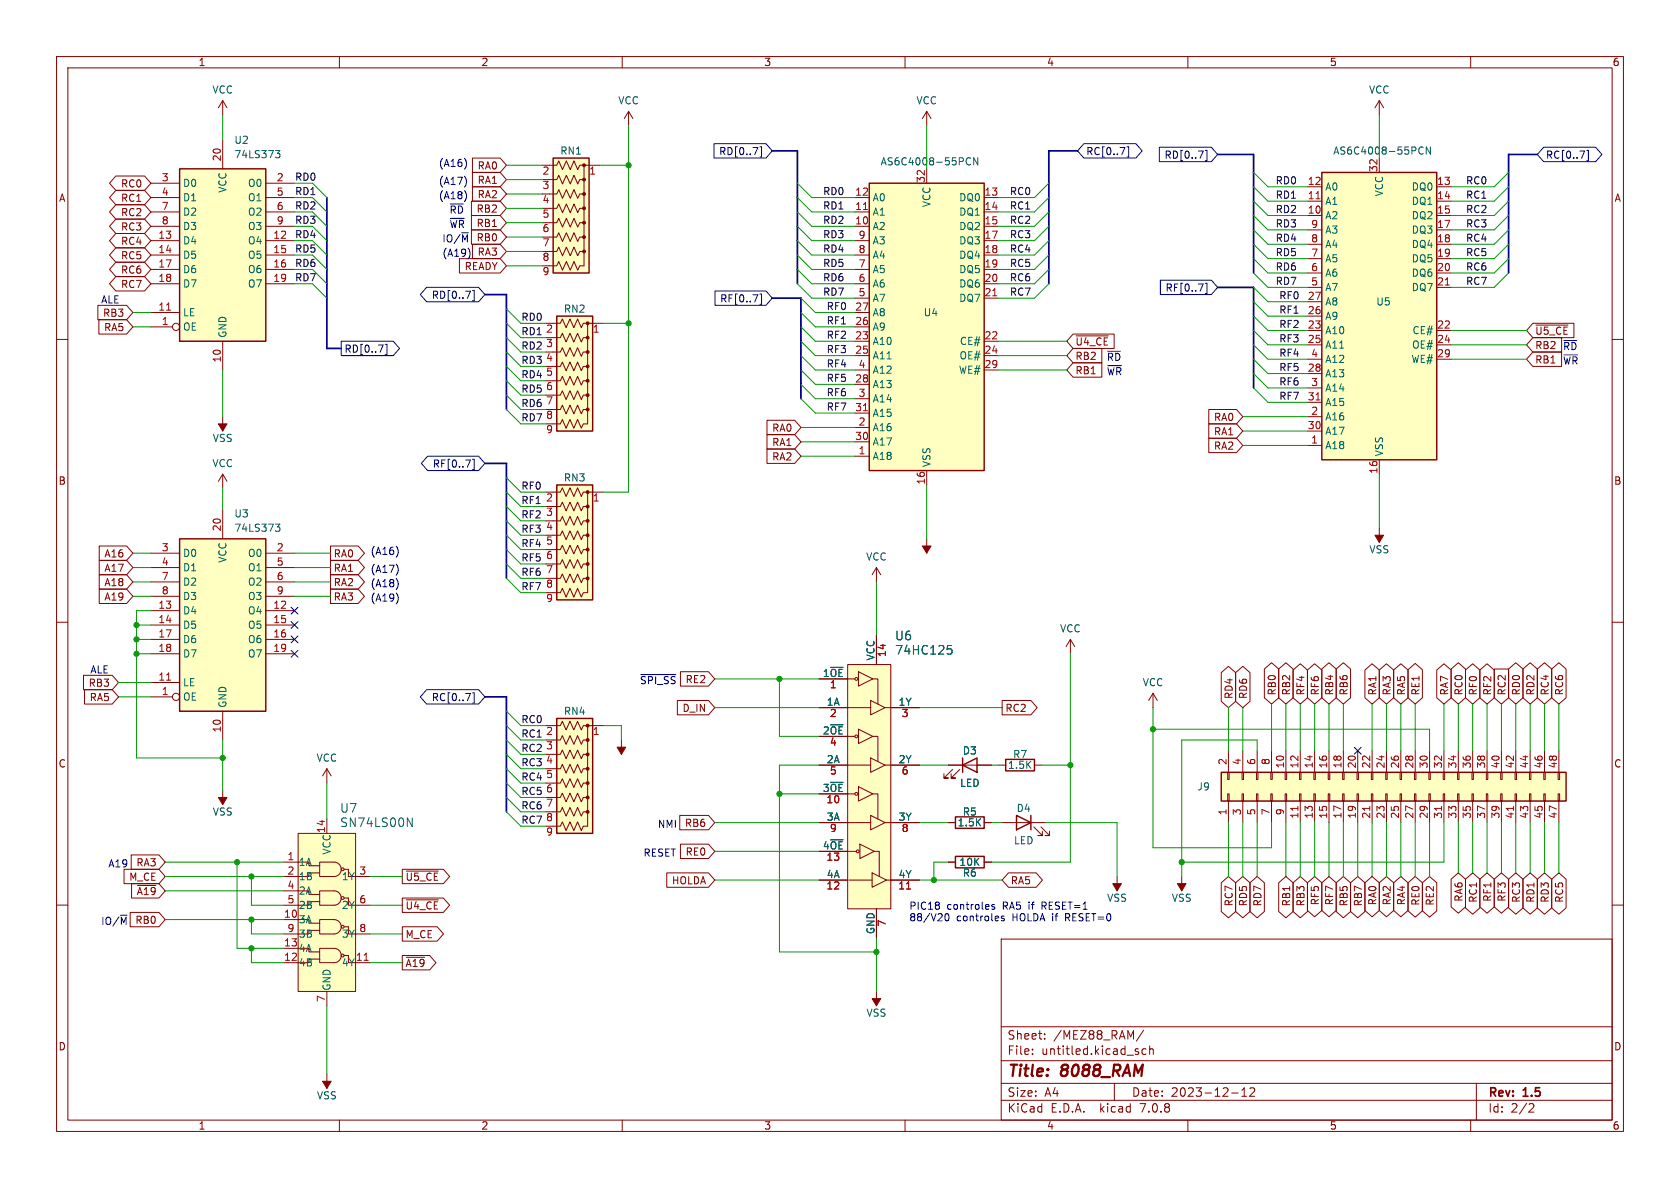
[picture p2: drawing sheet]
<svg xmlns="http://www.w3.org/2000/svg" width="297mm" height="210mm" viewBox="0 0 297 210" stroke-linecap="round" stroke-linejoin="round" font-family="sans-serif">
<defs><g id="words">
<g font-size="2.8" fill="#840000">
<text x="178" y="190.9">Title:</text>
<text x="187.7" y="190.9">8088_RAM</text>
</g>
<g font-size="2.1" fill="#006464">
<text x="158.1" y="113.4">U6</text>
<text x="158.1" y="115.9">74HC125</text>
<text x="60" y="143.9">U7</text>
<text x="60" y="146.4">SN74LS00N</text>
</g>
<g font-size="2.1" fill="#840000">
<text x="178" y="184">Sheet:</text>
<text x="186.2" y="184">/MEZ88_RAM/</text>
<text x="178" y="186.7">File:</text>
<text x="184.1" y="186.7">untitled.kicad_sch</text>
<text x="178" y="196.9">KiCad</text>
<text x="178" y="194.1">Size:</text>
<text x="184.7" y="194.1">A4</text>
<text x="185.7" y="196.9">E.D.A.</text>
<text x="194.6" y="196.9">kicad</text>
<text x="200" y="194.1">Date:</text>
<text x="201.8" y="196.9">7.0.8</text>
<text x="207" y="194.1">2023-12-12</text>
<text x="263" y="194.3">Rev:</text>
<text x="263" y="196.9">Id:</text>
<text x="267.1" y="196.9">2/2</text>
<text x="269.4" y="194.3">1.5</text>
</g>
<g font-size="1.8" fill="#840000">
<text x="35" y="11.9">1</text>
<text x="85" y="11.9">2</text>
<text x="135" y="11.9">3</text>
<text x="185" y="11.9">4</text>
<text x="235" y="11.9">5</text>
<text x="285" y="11.9">6</text>
<text x="10.3" y="35.9">A</text>
<text x="21.3" y="33.3">RC0</text>
<text x="21.3" y="35.9">RC1</text>
<text x="84.3" y="32.7">RA1</text>
<text x="84.3" y="30.2">RA0</text>
<text x="84.3" y="35.2">RA2</text>
<text x="95.8" y="31.2">2</text>
<text x="95.8" y="33.7">3</text>
<text x="285.3" y="35.9">A</text>
<text x="21.3" y="38.4">RC2</text>
<text x="21.3" y="41">RC3</text>
<text x="95.8" y="36.3">4</text>
<text x="95.8" y="38.8">5</text>
<text x="95.8" y="41.4">6</text>
<text x="21.3" y="43.5">RC4</text>
<text x="21.3" y="46">RC5</text>
<text x="82" y="47.9">READY</text>
<text x="84.3" y="45.4">RA3</text>
<text x="95.8" y="43.9">7</text>
<text x="95.8" y="46.4">8</text>
<text x="21.3" y="51.1">RC7</text>
<text x="21.3" y="48.6">RC6</text>
<text x="18.1" y="56.2">RB3</text>
<text x="18.3" y="58.7">RA5</text>
<text x="96.4" y="59.1">2</text>
<text x="271.3" y="59.4">~{U5_CE}</text>
<text x="96.4" y="61.7">3</text>
<text x="96.4" y="64.2">4</text>
<text x="190" y="61.3">~{U4_CE}</text>
<text x="190" y="63.8">RB2</text>
<text x="271.3" y="61.9">RB2</text>
<text x="271.3" y="64.5">RB1</text>
<text x="96.4" y="66.8">5</text>
<text x="96.4" y="69.3">6</text>
<text x="96.4" y="71.8">7</text>
<text x="190" y="66.4">RB1</text>
<text x="96.4" y="74.4">8</text>
<text x="136.4" y="76.5">RA0</text>
<text x="214.5" y="77.2">RA1</text>
<text x="214.5" y="74.6">RA0</text>
<text x="136.4" y="81.6">RA2</text>
<text x="136.4" y="79.1">RA1</text>
<text x="214.5" y="79.7">RA2</text>
<text x="10.3" y="85.9">B</text>
<text x="96.4" y="89">2</text>
<text x="285.3" y="85.9">B</text>
<text x="96.4" y="91.5">3</text>
<text x="96.4" y="94.1">4</text>
<text x="18.4" y="98.7">A16</text>
<text x="18.4" y="101.3">A17</text>
<text x="58.9" y="101.3">RA1</text>
<text x="58.9" y="98.7">RA0</text>
<text x="96.4" y="96.6">5</text>
<text x="96.4" y="99.1">6</text>
<text x="96.4" y="101.7">7</text>
<text x="18.4" y="106.4">A19</text>
<text x="18.4" y="103.8">A18</text>
<text x="58.9" y="106.4">RA3</text>
<text x="58.9" y="103.8">RA2</text>
<text x="96.4" y="104.2">8</text>
<text x="15.6" y="121.6">RB3</text>
<text x="15.8" y="124.1">RA5</text>
<text x="218.1" y="123.7" transform="rotate(-90 218.1 123.7)">RD4</text>
<text x="220.7" y="123.7" transform="rotate(-90 220.7 123.7)">RD6</text>
<text x="225.7" y="123" transform="rotate(-90 225.7 123)">RB0</text>
<text x="228.3" y="123" transform="rotate(-90 228.3 123)">RB2</text>
<text x="230.8" y="123" transform="rotate(-90 230.8 123)">RF4</text>
<text x="233.4" y="123" transform="rotate(-90 233.4 123)">RF6</text>
<text x="235.9" y="123" transform="rotate(-90 235.9 123)">RB4</text>
<text x="238.4" y="123" transform="rotate(-90 238.4 123)">RB6</text>
<text x="243.5" y="123" transform="rotate(-90 243.5 123)">RA1</text>
<text x="246.1" y="123" transform="rotate(-90 246.1 123)">RA3</text>
<text x="248.6" y="123" transform="rotate(-90 248.6 123)">RA5</text>
<text x="251.1" y="123" transform="rotate(-90 251.1 123)">RE1</text>
<text x="256.2" y="123" transform="rotate(-90 256.2 123)">RA7</text>
<text x="258.8" y="123" transform="rotate(-90 258.8 123)">RC0</text>
<text x="261.3" y="123" transform="rotate(-90 261.3 123)">RF0</text>
<text x="263.8" y="123" transform="rotate(-90 263.8 123)">RF2</text>
<text x="266.4" y="123" transform="rotate(-90 266.4 123)">RC2</text>
<text x="268.9" y="123" transform="rotate(-90 268.9 123)">RD0</text>
<text x="271.5" y="123" transform="rotate(-90 271.5 123)">RD2</text>
<text x="274" y="123" transform="rotate(-90 274 123)">RC4</text>
<text x="276.5" y="123" transform="rotate(-90 276.5 123)">RC6</text>
<text x="96.4" y="130.3">2</text>
<text x="120.6" y="126">D_IN</text>
<text x="177.6" y="126">RC2</text>
<text x="10.3" y="135.9">C</text>
<text x="96.4" y="132.8">3</text>
<text x="96.4" y="135.3">4</text>
<text x="96.4" y="137.9">5</text>
<text x="285.3" y="135.9">C</text>
<text x="96.4" y="140.4">6</text>
<text x="96.4" y="143">7</text>
<text x="96.4" y="145.5">8</text>
<text x="121" y="146.4">RB6</text>
<text x="22.7" y="155.9">M_CE</text>
<text x="24" y="153.4">RA3</text>
<text x="71.6" y="155.9">~{U5_CE}</text>
<text x="121.1" y="151.4">RE0</text>
<text x="24.1" y="158.4">~{A19}</text>
<text x="71.6" y="161">~{U4_CE}</text>
<text x="118.7" y="156.5">HOLDA</text>
<text x="178.6" y="156.5">RA5</text>
<text x="218.1" y="160.3" transform="rotate(-90 218.1 160.3)">RC7</text>
<text x="220.7" y="160.3" transform="rotate(-90 220.7 160.3)">RD5</text>
<text x="223.2" y="160.3" transform="rotate(-90 223.2 160.3)">RD7</text>
<text x="228.3" y="160.3" transform="rotate(-90 228.3 160.3)">RB1</text>
<text x="230.8" y="160.3" transform="rotate(-90 230.8 160.3)">RB3</text>
<text x="233.4" y="160.1" transform="rotate(-90 233.4 160.1)">RF5</text>
<text x="235.9" y="160.1" transform="rotate(-90 235.9 160.1)">RF7</text>
<text x="238.4" y="160.3" transform="rotate(-90 238.4 160.3)">RB5</text>
<text x="241" y="160.3" transform="rotate(-90 241 160.3)">RB7</text>
<text x="243.5" y="160.1" transform="rotate(-90 243.5 160.1)">RA0</text>
<text x="246.1" y="160.1" transform="rotate(-90 246.1 160.1)">RA2</text>
<text x="248.6" y="160.1" transform="rotate(-90 248.6 160.1)">RA4</text>
<text x="251.1" y="160.2" transform="rotate(-90 251.1 160.2)">RE0</text>
<text x="253.7" y="160.2" transform="rotate(-90 253.7 160.2)">RE2</text>
<text x="258.8" y="159.5" transform="rotate(-90 258.8 159.5)">RA6</text>
<text x="261.3" y="159.7" transform="rotate(-90 261.3 159.7)">RC1</text>
<text x="263.8" y="159.5" transform="rotate(-90 263.8 159.5)">RF1</text>
<text x="266.4" y="159.5" transform="rotate(-90 266.4 159.5)">RF3</text>
<text x="268.9" y="159.7" transform="rotate(-90 268.9 159.7)">RC3</text>
<text x="271.5" y="159.7" transform="rotate(-90 271.5 159.7)">RD1</text>
<text x="274" y="159.7" transform="rotate(-90 274 159.7)">RD3</text>
<text x="276.5" y="159.7" transform="rotate(-90 276.5 159.7)">RC5</text>
<text x="71.6" y="166.1">M_CE</text>
<text x="71.6" y="171.1">~{A19}</text>
<text x="10.3" y="185.9">D</text>
<text x="285.3" y="185.9">D</text>
<text x="35" y="199.9">1</text>
<text x="85" y="199.9">2</text>
<text x="135" y="199.9">3</text>
<text x="185" y="199.9">4</text>
<text x="235" y="199.9">5</text>
<text x="285" y="199.9">6</text>
</g>
<g font-size="1.8" fill="#006464">
<text x="37.5" y="16.7">VCC</text>
<text x="241.9" y="16.7">VCC</text>
<text x="109.2" y="18.6">VCC</text>
<text x="161.9" y="18.6">VCC</text>
<text x="41.3" y="25.6">U2</text>
<text x="41.3" y="28.2">74LS373</text>
<text x="99" y="27.5">RN1</text>
<text x="155.6" y="29.4">AS6C4008-55PCN</text>
<text x="235.6" y="27.5">AS6C4008-55PCN</text>
<text x="32.3" y="33.2">D0</text>
<text x="32.3" y="35.8">D1</text>
<text x="40.2" y="34.2" transform="rotate(-90 40.2 34.2)">VCC</text>
<text x="43.7" y="33.2">O0</text>
<text x="43.7" y="35.8">O1</text>
<text x="154.2" y="35.8">A0</text>
<text x="169.5" y="35.8">DQ0</text>
<text x="234.2" y="33.9">A0</text>
<text x="244.7" y="34.8" transform="rotate(-90 244.7 34.8)">VCC</text>
<text x="249.5" y="33.9">DQ0</text>
<text x="32.3" y="38.3">D2</text>
<text x="32.3" y="40.9">D3</text>
<text x="43.7" y="38.3">O2</text>
<text x="43.7" y="40.9">O3</text>
<text x="154.2" y="40.9">A2</text>
<text x="154.2" y="38.3">A1</text>
<text x="164.7" y="36.7" transform="rotate(-90 164.7 36.7)">VCC</text>
<text x="169.5" y="38.3">DQ1</text>
<text x="169.5" y="40.9">DQ2</text>
<text x="234.2" y="39">A2</text>
<text x="234.2" y="36.4">A1</text>
<text x="234.2" y="41.5">A3</text>
<text x="249.5" y="36.4">DQ1</text>
<text x="249.5" y="39">DQ2</text>
<text x="249.5" y="41.5">DQ3</text>
<text x="32.3" y="43.4">D4</text>
<text x="32.3" y="45.9">D5</text>
<text x="43.7" y="43.4">O4</text>
<text x="43.7" y="45.9">O5</text>
<text x="154.2" y="45.9">A4</text>
<text x="154.2" y="43.4">A3</text>
<text x="169.5" y="43.4">DQ3</text>
<text x="169.5" y="45.9">DQ4</text>
<text x="234.2" y="46.6">A5</text>
<text x="234.2" y="44">A4</text>
<text x="249.5" y="44">DQ4</text>
<text x="249.5" y="46.6">DQ5</text>
<text x="32.3" y="48.5">D6</text>
<text x="32.3" y="51">D7</text>
<text x="43.7" y="48.5">O6</text>
<text x="43.7" y="51">O7</text>
<text x="154.2" y="53.6">A7</text>
<text x="154.2" y="51">A6</text>
<text x="154.2" y="48.5">A5</text>
<text x="169.5" y="48.5">DQ5</text>
<text x="169.5" y="51">DQ6</text>
<text x="169.5" y="53.6">DQ7</text>
<text x="234.2" y="51.7">A7</text>
<text x="234.2" y="49.1">A6</text>
<text x="249.5" y="49.1">DQ6</text>
<text x="249.5" y="51.7">DQ7</text>
<text x="32.3" y="58.6">OE</text>
<text x="32.3" y="56.1">LE</text>
<text x="40.2" y="59.8" transform="rotate(-90 40.2 59.8)">GND</text>
<text x="99.6" y="55.5">RN2</text>
<text x="154.2" y="58.6">A9</text>
<text x="154.2" y="56.1">A8</text>
<text x="163.2" y="56.1">U4</text>
<text x="234.2" y="59.3">A10</text>
<text x="234.2" y="56.7">A9</text>
<text x="234.2" y="54.2">A8</text>
<text x="243.2" y="54.2">U5</text>
<text x="249.6" y="59.3">CE#</text>
<text x="154.2" y="61.2">A10</text>
<text x="154.2" y="63.7">A11</text>
<text x="169.5" y="63.7">OE#</text>
<text x="169.6" y="61.2">CE#</text>
<text x="234.2" y="61.8">A11</text>
<text x="234.2" y="64.4">A12</text>
<text x="249.4" y="64.4">WE#</text>
<text x="249.5" y="61.8">OE#</text>
<text x="154.2" y="68.8">A13</text>
<text x="154.2" y="71.3">A14</text>
<text x="154.2" y="66.3">A12</text>
<text x="169.4" y="66.3">WE#</text>
<text x="234.2" y="66.9">A13</text>
<text x="234.2" y="69.4">A14</text>
<text x="234.2" y="72">A15</text>
<text x="154.2" y="76.4">A16</text>
<text x="154.2" y="73.9">A15</text>
<text x="234.2" y="74.5">A16</text>
<text x="234.2" y="77.1">A17</text>
<text x="37.5" y="82.8">VCC</text>
<text x="37.5" y="78.3">VSS</text>
<text x="154.2" y="81.5">A18</text>
<text x="154.2" y="79">A17</text>
<text x="164.7" y="82.7" transform="rotate(-90 164.7 82.7)">VSS</text>
<text x="234.2" y="79.6">A18</text>
<text x="244.7" y="80.8" transform="rotate(-90 244.7 80.8)">VSS</text>
<text x="99.6" y="85.3">RN3</text>
<text x="41.3" y="91.7">U3</text>
<text x="41.3" y="94.2">74LS373</text>
<text x="32.3" y="98.7">D0</text>
<text x="32.3" y="101.2">D1</text>
<text x="40.2" y="99.6" transform="rotate(-90 40.2 99.6)">VCC</text>
<text x="43.7" y="98.7">O0</text>
<text x="43.7" y="101.2">O1</text>
<text x="153" y="99.3">VCC</text>
<text x="242" y="98">VSS</text>
<text x="32.3" y="103.7">D2</text>
<text x="32.3" y="106.3">D3</text>
<text x="43.7" y="103.7">O2</text>
<text x="43.7" y="106.3">O3</text>
<text x="32.3" y="108.8">D4</text>
<text x="32.3" y="111.4">D5</text>
<text x="32.3" y="113.9">D6</text>
<text x="43.7" y="108.8">O4</text>
<text x="43.7" y="111.4">O5</text>
<text x="43.7" y="113.9">O6</text>
<text x="187.3" y="112">VCC</text>
<text x="32.3" y="116.4">D7</text>
<text x="43.7" y="116.4">O7</text>
<text x="145.4" y="119.8">1~{OE}</text>
<text x="154.7" y="116.9" transform="rotate(-90 154.7 116.9)">VCC</text>
<text x="32.3" y="124.1">OE</text>
<text x="32.3" y="121.5">LE</text>
<text x="40.2" y="125.2" transform="rotate(-90 40.2 125.2)">GND</text>
<text x="146.1" y="124.8">1A</text>
<text x="158.8" y="124.8">1Y</text>
<text x="201.9" y="121.5">VCC</text>
<text x="99.6" y="126.6">RN4</text>
<text x="145.4" y="129.9">2~{OE}</text>
<text x="55.9" y="134.8">VCC</text>
<text x="146.1" y="135">2A</text>
<text x="158.8" y="135">2Y</text>
<text x="170.1" y="133.6">D3</text>
<text x="178.1" y="136.1">1.5K</text>
<text x="179" y="134.2">R7</text>
<text x="145.4" y="140.1">3~{OE}</text>
<text x="169.6" y="139.3">LED</text>
<text x="179.6" y="143.7">D4</text>
<text x="211.6" y="139.9">J9</text>
<text x="37.5" y="144.4">VSS</text>
<text x="146.1" y="145.2">3A</text>
<text x="158.8" y="145.2">3Y</text>
<text x="169.2" y="146.3">1.5K</text>
<text x="170.1" y="144.4">R5</text>
<text x="179.1" y="149.5">LED</text>
<text x="52.7" y="153.3">1A</text>
<text x="52.7" y="155.8">1B</text>
<text x="58.6" y="151.2" transform="rotate(-90 58.6 151.2)">VCC</text>
<text x="60.3" y="155.8">1Y</text>
<text x="145.4" y="150.2">4~{OE}</text>
<text x="146.1" y="155.3">4A</text>
<text x="158.8" y="155.3">4Y</text>
<text x="169.5" y="153.3">10K</text>
<text x="170.1" y="155.2">R6</text>
<text x="52.7" y="158.3">2A</text>
<text x="52.7" y="160.9">2B</text>
<text x="60.3" y="160.9">2Y</text>
<text x="195.6" y="159.6">VSS</text>
<text x="207.1" y="159.6">VSS</text>
<text x="52.7" y="163.4">3A</text>
<text x="52.7" y="166">3B</text>
<text x="60.3" y="166">3Y</text>
<text x="154.7" y="165.2" transform="rotate(-90 154.7 165.2)">GND</text>
<text x="52.7" y="171">4B</text>
<text x="52.7" y="168.5">4A</text>
<text x="60.3" y="171">4Y</text>
<text x="58.6" y="175.2" transform="rotate(-90 58.6 175.2)">GND</text>
<text x="153.1" y="179.9">VSS</text>
<text x="55.9" y="194.5">VSS</text>
</g>
<g font-size="1.8" fill="#a90000">
<text x="39.1" y="28.6" transform="rotate(-90 39.1 28.6)">20</text>
<text x="28.5" y="32.1">3</text>
<text x="28.5" y="34.7">4</text>
<text x="48.8" y="32.1">2</text>
<text x="48.8" y="34.7">5</text>
<text x="104.1" y="31.2">1</text>
<text x="151.1" y="34.7">12</text>
<text x="163.6" y="32.4" transform="rotate(-90 163.6 32.4)">32</text>
<text x="173.9" y="34.7">13</text>
<text x="231.1" y="35.3">11</text>
<text x="231.1" y="32.8">12</text>
<text x="243.6" y="30.5" transform="rotate(-90 243.6 30.5)">32</text>
<text x="254" y="32.8">13</text>
<text x="254" y="35.3">14</text>
<text x="28.5" y="37.2">7</text>
<text x="28.5" y="39.8">8</text>
<text x="48.8" y="37.2">6</text>
<text x="48.8" y="39.8">9</text>
<text x="151.1" y="39.8">10</text>
<text x="151.1" y="37.2">11</text>
<text x="173.9" y="37.2">14</text>
<text x="173.9" y="39.8">15</text>
<text x="231.1" y="37.8">10</text>
<text x="231.7" y="40.4">9</text>
<text x="254" y="37.8">15</text>
<text x="254" y="40.4">17</text>
<text x="27.9" y="42.3">13</text>
<text x="27.9" y="44.8">14</text>
<text x="27.9" y="47.4">17</text>
<text x="48.2" y="42.3">12</text>
<text x="48.2" y="44.8">15</text>
<text x="48.2" y="47.4">16</text>
<text x="151.7" y="47.4">7</text>
<text x="151.7" y="44.8">8</text>
<text x="151.7" y="42.3">9</text>
<text x="173.9" y="42.3">17</text>
<text x="173.9" y="44.8">18</text>
<text x="173.9" y="47.4">19</text>
<text x="231.7" y="45.5">7</text>
<text x="231.7" y="42.9">8</text>
<text x="254" y="42.9">18</text>
<text x="254" y="45.5">19</text>
<text x="27.9" y="49.9">18</text>
<text x="48.2" y="49.9">19</text>
<text x="95.8" y="49">9</text>
<text x="151.7" y="52.5">5</text>
<text x="151.7" y="49.9">6</text>
<text x="173.9" y="49.9">20</text>
<text x="173.9" y="52.5">21</text>
<text x="231.1" y="53.1">27</text>
<text x="231.7" y="50.5">5</text>
<text x="231.7" y="48">6</text>
<text x="254" y="48">20</text>
<text x="254" y="50.5">21</text>
<text x="27.9" y="55">11</text>
<text x="28.5" y="57.5">1</text>
<text x="104.7" y="59.1">1</text>
<text x="151.1" y="57.5">26</text>
<text x="151.1" y="55">27</text>
<text x="231.1" y="58.2">23</text>
<text x="231.1" y="55.6">26</text>
<text x="254" y="58.2">22</text>
<text x="39.1" y="64.2" transform="rotate(-90 39.1 64.2)">10</text>
<text x="151.1" y="60.1">23</text>
<text x="151.1" y="62.6">25</text>
<text x="151.7" y="65.2">4</text>
<text x="173.9" y="60.1">22</text>
<text x="173.9" y="62.6">24</text>
<text x="173.9" y="65.2">29</text>
<text x="231.1" y="60.7">25</text>
<text x="231.1" y="65.8">28</text>
<text x="231.7" y="63.2">4</text>
<text x="254" y="60.7">24</text>
<text x="254" y="63.2">29</text>
<text x="151.1" y="67.7">28</text>
<text x="151.7" y="70.2">3</text>
<text x="231.1" y="70.9">31</text>
<text x="231.7" y="68.3">3</text>
<text x="96.4" y="76.9">9</text>
<text x="151.1" y="77.9">30</text>
<text x="151.1" y="72.8">31</text>
<text x="151.7" y="75.3">2</text>
<text x="231.1" y="75.9">30</text>
<text x="231.7" y="73.4">2</text>
<text x="151.7" y="80.4">1</text>
<text x="231.7" y="78.5">1</text>
<text x="243.6" y="83.9" transform="rotate(-90 243.6 83.9)">16</text>
<text x="104.7" y="89">1</text>
<text x="163.6" y="85.8" transform="rotate(-90 163.6 85.8)">16</text>
<text x="39.1" y="94" transform="rotate(-90 39.1 94)">20</text>
<text x="28.5" y="97.5">3</text>
<text x="28.5" y="100.1">4</text>
<text x="48.8" y="97.5">2</text>
<text x="48.8" y="100.1">5</text>
<text x="27.9" y="107.7">13</text>
<text x="28.5" y="102.6">7</text>
<text x="28.5" y="105.2">8</text>
<text x="48.2" y="107.7">12</text>
<text x="48.8" y="102.6">6</text>
<text x="48.8" y="105.2">9</text>
<text x="96.4" y="106.8">9</text>
<text x="27.9" y="110.2">14</text>
<text x="27.9" y="112.8">17</text>
<text x="48.2" y="110.2">15</text>
<text x="48.2" y="112.8">16</text>
<text x="27.9" y="115.3">18</text>
<text x="48.2" y="115.3">19</text>
<text x="156.9" y="116.2" transform="rotate(-90 156.9 116.2)">14</text>
<text x="27.9" y="120.4">11</text>
<text x="28.5" y="122.9">1</text>
<text x="146.6" y="122">1</text>
<text x="39.1" y="129.6" transform="rotate(-90 39.1 129.6)">10</text>
<text x="104.7" y="130.3">1</text>
<text x="146.6" y="127.1">2</text>
<text x="159.3" y="127.1">3</text>
<text x="146.6" y="132.2">4</text>
<text x="146.6" y="137.2">5</text>
<text x="159.3" y="137.2">6</text>
<text x="216.9" y="135.3" transform="rotate(-90 216.9 135.3)">2</text>
<text x="219.5" y="135.3" transform="rotate(-90 219.5 135.3)">4</text>
<text x="222" y="135.3" transform="rotate(-90 222 135.3)">6</text>
<text x="224.5" y="135.3" transform="rotate(-90 224.5 135.3)">8</text>
<text x="227.1" y="135.9" transform="rotate(-90 227.1 135.9)">10</text>
<text x="229.6" y="135.9" transform="rotate(-90 229.6 135.9)">12</text>
<text x="232.2" y="135.9" transform="rotate(-90 232.2 135.9)">14</text>
<text x="234.7" y="135.9" transform="rotate(-90 234.7 135.9)">16</text>
<text x="237.2" y="135.9" transform="rotate(-90 237.2 135.9)">18</text>
<text x="239.8" y="135.9" transform="rotate(-90 239.8 135.9)">20</text>
<text x="242.3" y="135.9" transform="rotate(-90 242.3 135.9)">22</text>
<text x="244.9" y="135.9" transform="rotate(-90 244.9 135.9)">24</text>
<text x="247.4" y="135.9" transform="rotate(-90 247.4 135.9)">26</text>
<text x="249.9" y="135.9" transform="rotate(-90 249.9 135.9)">28</text>
<text x="252.5" y="135.9" transform="rotate(-90 252.5 135.9)">30</text>
<text x="255" y="135.9" transform="rotate(-90 255 135.9)">32</text>
<text x="257.6" y="135.9" transform="rotate(-90 257.6 135.9)">34</text>
<text x="260.1" y="135.9" transform="rotate(-90 260.1 135.9)">36</text>
<text x="262.6" y="135.9" transform="rotate(-90 262.6 135.9)">38</text>
<text x="265.2" y="135.9" transform="rotate(-90 265.2 135.9)">40</text>
<text x="267.7" y="135.9" transform="rotate(-90 267.7 135.9)">42</text>
<text x="270.3" y="135.9" transform="rotate(-90 270.3 135.9)">44</text>
<text x="272.8" y="135.9" transform="rotate(-90 272.8 135.9)">46</text>
<text x="275.3" y="135.9" transform="rotate(-90 275.3 135.9)">48</text>
<text x="146" y="142.3">10</text>
<text x="57.5" y="147.4" transform="rotate(-90 57.5 147.4)">14</text>
<text x="96.4" y="148">9</text>
<text x="146.6" y="147.4">9</text>
<text x="159.3" y="147.4">8</text>
<text x="216.9" y="144.2" transform="rotate(-90 216.9 144.2)">1</text>
<text x="219.5" y="144.2" transform="rotate(-90 219.5 144.2)">3</text>
<text x="222" y="144.2" transform="rotate(-90 222 144.2)">5</text>
<text x="224.5" y="144.2" transform="rotate(-90 224.5 144.2)">7</text>
<text x="227.1" y="144.2" transform="rotate(-90 227.1 144.2)">9</text>
<text x="229.6" y="144.8" transform="rotate(-90 229.6 144.8)">11</text>
<text x="232.2" y="144.8" transform="rotate(-90 232.2 144.8)">13</text>
<text x="234.7" y="144.8" transform="rotate(-90 234.7 144.8)">15</text>
<text x="237.2" y="144.8" transform="rotate(-90 237.2 144.8)">17</text>
<text x="239.8" y="144.8" transform="rotate(-90 239.8 144.8)">19</text>
<text x="242.3" y="144.8" transform="rotate(-90 242.3 144.8)">21</text>
<text x="244.9" y="144.8" transform="rotate(-90 244.9 144.8)">23</text>
<text x="247.4" y="144.8" transform="rotate(-90 247.4 144.8)">25</text>
<text x="249.9" y="144.8" transform="rotate(-90 249.9 144.8)">27</text>
<text x="252.5" y="144.8" transform="rotate(-90 252.5 144.8)">29</text>
<text x="255" y="144.8" transform="rotate(-90 255 144.8)">31</text>
<text x="257.6" y="144.8" transform="rotate(-90 257.6 144.8)">33</text>
<text x="260.1" y="144.8" transform="rotate(-90 260.1 144.8)">35</text>
<text x="262.6" y="144.8" transform="rotate(-90 262.6 144.8)">37</text>
<text x="265.2" y="144.8" transform="rotate(-90 265.2 144.8)">39</text>
<text x="267.7" y="144.8" transform="rotate(-90 267.7 144.8)">41</text>
<text x="270.3" y="144.8" transform="rotate(-90 270.3 144.8)">43</text>
<text x="272.8" y="144.8" transform="rotate(-90 272.8 144.8)">45</text>
<text x="275.3" y="144.8" transform="rotate(-90 275.3 144.8)">47</text>
<text x="50.7" y="152.1">1</text>
<text x="50.7" y="154.7">2</text>
<text x="63.4" y="154.7">3</text>
<text x="146" y="152.5">13</text>
<text x="50.7" y="157.2">4</text>
<text x="50.7" y="159.8">5</text>
<text x="63.4" y="159.8">6</text>
<text x="146" y="157.6">12</text>
<text x="158.7" y="157.6">11</text>
<text x="50.1" y="162.3">10</text>
<text x="50.1" y="167.4">13</text>
<text x="50.7" y="164.8">9</text>
<text x="63.4" y="164.8">8</text>
<text x="156.9" y="163.9" transform="rotate(-90 156.9 163.9)">7</text>
<text x="50.1" y="169.9">12</text>
<text x="62.8" y="169.9">11</text>
<text x="57.5" y="177.2" transform="rotate(-90 57.5 177.2)">7</text>
</g>
<g font-size="1.8" fill="#0000c2">
<text x="77.5" y="29.6">(A16)</text>
<text x="77.5" y="35.3">(A18)</text>
<text x="77.5" y="32.8">(A17)</text>
<text x="79.4" y="40.4">~{WR}RB1</text>
<text x="79.4" y="37.9">~{RD}RB2</text>
<text x="78.1" y="45.5">(A19)</text>
<text x="78.1" y="42.9">IO/~{M}RB0</text>
<text x="17.8" y="53.7">ALE</text>
<text x="195.6" y="63.9">~{RD}</text>
<text x="276.2" y="64.5">~{WR}</text>
<text x="276.2" y="62">~{RD}</text>
<text x="195.6" y="66.4">~{WR}</text>
<text x="65.4" y="98.2">(A16)</text>
<text x="65.4" y="101.4">(A17)</text>
<text x="65.4" y="103.9">(A18)</text>
<text x="65.4" y="106.4">(A19)</text>
<text x="15.9" y="119.1">ALE</text>
<text x="113" y="121">~{SPI_SS}RE2</text>
<text x="116.2" y="146.4">NMI</text>
<text x="19" y="153.4">A19</text>
<text x="113.7" y="151.5">RESET</text>
<text x="160.7" y="160.9">PIC18</text>
<text x="167.4" y="160.9">controles</text>
<text x="177.4" y="160.9">RA5</text>
<text x="182.1" y="160.9">if</text>
<text x="184.6" y="160.9">RESET=1</text>
<text x="17.8" y="163.6">IO/~{M}RB0</text>
<text x="160.7" y="162.9">88/V20</text>
<text x="169.1" y="162.9">controles</text>
<text x="179.1" y="162.9">HOLDA if</text>
<text x="188.8" y="162.9">RESET=0</text>
</g>
<g font-size="1.8" fill="#000084">
<text x="127" y="27.6">RD[0..7]</text>
<text x="191.9" y="27.6">RC[0..7]</text>
<text x="205.8" y="28.3">RD[0..7]</text>
<text x="273.2" y="28.3">RC[0..7]</text>
<text x="76.2" y="53">RD[0..7]</text>
<text x="127.2" y="53.7">RF[0..7]</text>
<text x="206" y="51.8">RF[0..7]</text>
<text x="60.8" y="62.5">RD[0..7]</text>
<text x="76.4" y="82.9">RF[0..7]</text>
<text x="76.2" y="124.1">RC[0..7]</text>
</g>
<g font-size="1.8" fill="#0f0f0f">
<text x="52.1" y="32">RD0</text>
<text x="52.1" y="34.6">RD1</text>
<text x="145.4" y="34.6">RD0</text>
<text x="178.4" y="34.6">RC0</text>
<text x="225.4" y="35.2">RD1</text>
<text x="225.4" y="32.7">RD0</text>
<text x="259.1" y="32.7">RC0</text>
<text x="259.1" y="35.2">RC1</text>
<text x="52.1" y="39.7">RD3</text>
<text x="52.1" y="37.1">RD2</text>
<text x="145.4" y="39.7">RD2</text>
<text x="145.4" y="37.1">RD1</text>
<text x="178.4" y="39.7">RC2</text>
<text x="178.4" y="37.1">RC1</text>
<text x="225.4" y="37.8">RD2</text>
<text x="225.4" y="40.3">RD3</text>
<text x="259.1" y="37.8">RC2</text>
<text x="259.1" y="40.3">RC3</text>
<text x="52.1" y="42.2">RD4</text>
<text x="52.1" y="44.7">RD5</text>
<text x="52.1" y="47.3">RD6</text>
<text x="145.4" y="44.7">RD4</text>
<text x="145.4" y="47.3">RD5</text>
<text x="145.4" y="42.2">RD3</text>
<text x="178.4" y="44.7">RC4</text>
<text x="178.4" y="42.2">RC3</text>
<text x="178.4" y="47.3">RC5</text>
<text x="225.4" y="42.8">RD4</text>
<text x="225.4" y="45.4">RD5</text>
<text x="225.4" y="47.9">RD6</text>
<text x="259.1" y="42.8">RC4</text>
<text x="259.1" y="47.9">RC6</text>
<text x="259.1" y="45.4">RC5</text>
<text x="52.1" y="49.8">RD7</text>
<text x="145.4" y="52.4">RD7</text>
<text x="145.4" y="49.8">RD6</text>
<text x="178.4" y="49.8">RC6</text>
<text x="178.4" y="52.4">RC7</text>
<text x="225.4" y="50.5">RD7</text>
<text x="226.1" y="53">RF0</text>
<text x="259.1" y="50.5">RC7</text>
<text x="92.1" y="56.8">RD0</text>
<text x="92.1" y="59.3">RD1</text>
<text x="146" y="57.4">RF1</text>
<text x="146" y="54.9">RF0</text>
<text x="146" y="60">RF2</text>
<text x="226.1" y="58.1">RF2</text>
<text x="226.1" y="55.5">RF1</text>
<text x="92.1" y="64.4">RD3</text>
<text x="92.1" y="61.9">RD2</text>
<text x="146" y="62.5">RF3</text>
<text x="146" y="65.1">RF4</text>
<text x="226.1" y="60.6">RF3</text>
<text x="226.1" y="63.2">RF4</text>
<text x="226.1" y="65.7">RF5</text>
<text x="92.1" y="69.5">RD5</text>
<text x="92.1" y="67">RD4</text>
<text x="146" y="67.6">RF5</text>
<text x="146" y="70.1">RF6</text>
<text x="226.1" y="70.8">RF7</text>
<text x="226.1" y="68.2">RF6</text>
<text x="92.1" y="72">RD6</text>
<text x="92.1" y="74.6">RD7</text>
<text x="146" y="72.7">RF7</text>
<text x="92.1" y="89.2">RF1</text>
<text x="92.1" y="86.6">RF0</text>
<text x="92.1" y="91.7">RF2</text>
<text x="92.1" y="94.3">RF3</text>
<text x="92.1" y="96.8">RF4</text>
<text x="92.1" y="101.9">RF6</text>
<text x="92.1" y="99.3">RF5</text>
<text x="92.1" y="104.4">RF7</text>
<text x="92.1" y="130.5">RC1</text>
<text x="92.1" y="127.9">RC0</text>
<text x="92.1" y="133">RC2</text>
<text x="92.1" y="135.5">RC3</text>
<text x="92.1" y="138.1">RC4</text>
<text x="92.1" y="143.2">RC6</text>
<text x="92.1" y="140.6">RC5</text>
<text x="92.1" y="145.7">RC7</text>
</g>
</g></defs>
<g fill="none" stroke="#840000" stroke-width=".18">
<path d="M10 10h277v190h-277zM12 12h273v186h-273zM39.4 17.8v2.5M39.4 17.8l-.8 1.3M39.4 17.8l.7 1.3M60 10v2M110 10v2M111.1 19.7l-.7 1.3M111.1 19.7v2.5M111.1 19.7l.8 1.3M160 10v2M163.8 19.7v2.5"/>
<path d="M163.8 19.7l-.7 1.3M163.8 19.7l.8 1.3M210 10v2M243.8 17.8l-.7 1.3M243.8 17.8v2.5M243.8 17.8l.8 1.3M260 10v2M20.5 31.1h5.1l1.1 1.3-1.1 1.3h-5.1l-1.1-1.3zM20.5 33.7h5.1l1.1 1.2-1.1 1.3h-5.1l-1.1-1.3zM20.5 36.2h5.1l1.1 1.3-1.1 1.2h-5.1l-1.1-1.2zM20.5 38.7h5.1l1.1 1.3-1.1 1.3h-5.1l-1.1-1.3zM26.7 37.5h5"/>
<path d="M26.7 34.9h5M26.7 32.4h5M39.4 24.8v5M47 37.5h5.1M47 34.9h5.1M47 32.4h5.1M83.3 35.6h5.1l1.1 1.2-1.1 1.3h-5.1zM83.3 38.1h5.1l1.1 1.3-1.1 1.2h-5.1zM83.5 30.5h4.9l1.1 1.3-1.1 1.2h-4.9zM83.5 27.9h4.9l1.1 1.3-1.1 1.3h-4.9zM83.5 33h4.9l1.1 1.3-1.1 1.3h-4.9zM95.9 29.2h2.5l.4-.8 .6 1.6 .7-1.6 .7 1.6 .7-1.6 .6 1.6 .4-.8h.8v17.8h-.8l-.4 .8-.6-1.6-.7 1.6-.7-1.6-.7 1.6-.6-1.6-.4 .8h-1.2"/>
<path d="M97.2 31.8h1.2l.4-.8 .6 1.5 .7-1.5 .7 1.5 .7-1.5 .6 1.5 .4-.7h.8M97.2 34.3h1.2l.4-.8 .6 1.6 .7-1.6 .7 1.6 .7-1.6 .6 1.6 .4-.8h.8M97.2 36.8h1.2l.4-.7 .6 1.5 .7-1.5 .7 1.5 .7-1.5 .6 1.5 .4-.8h.8M97.2 39.4h1.2l.4-.8 .6 1.5 .7-1.5 .7 1.5 .7-1.5 .6 1.5 .4-.7h.8M103.5 29.2h2.5M151.1 37.5h2.6M151.1 34.9h2.6M163.8 29.8v2.6M174 37.5h2.5M174 34.9h2.5M231.1 38.1h2.6M231.1 35.6h2.6"/>
<path d="M231.1 33h2.6M243.8 27.9v2.6M254 38.1h2.5M254 35.6h2.5M254 33h2.5M10 60h2M17.3 54h5.1l1.1 1.2-1.1 1.3h-5.1zM17.5 56.5h4.9l1.1 1.3-1.1 1.3h-4.9zM20.5 41.3h5.1l1.1 1.2-1.1 1.3h-5.1l-1.1-1.3zM20.5 48.9h5.1l1.1 1.3-1.1 1.2h-5.1l-1.1-1.2zM20.5 46.4h5.1l1.1 1.2-1.1 1.3h-5.1l-1.1-1.3zM20.5 43.8h5.1l1.1 1.3-1.1 1.3h-5.1l-1.1-1.3z"/>
<path d="M26.7 40h5M26.7 42.5h5M26.7 45.1h5M26.7 47.6h5M26.7 50.2h5M26.7 57.8h3.8M26.7 55.2h5M47 40h5.1M47 42.5h5.1M47 45.1h5.1M47 47.6h5.1M47 50.2h5.1"/>
<path d="M81.2 45.7h7.2l1.1 1.3-1.1 1.3h-7.2zM83.3 40.6h5.1l1.1 1.3-1.1 1.3h-5.1zM83.5 43.2h4.9l1.1 1.3-1.1 1.2h-4.9zM96.5 57.2h2.6l.3-.8 .7 1.5 .7-1.5 .6 1.5 .7-1.5 .7 1.5 .3-.7h.8v17.7h-.8l-.3 .8-.7-1.5-.7 1.5-.6-1.5-.7 1.5-.7-1.5-.3 .7h-1.3M97.2 41.9h1.2l.4-.8 .6 1.6 .7-1.6 .7 1.6 .7-1.6 .6 1.6 .4-.8h.8M97.2 44.5h1.2l.4-.8 .6 1.5 .7-1.5 .7 1.5 .7-1.5 .6 1.5 .4-.7h.8M97.8 59.7h1.3l.3-.8 .7 1.6 .7-1.6 .6 1.6 .7-1.6 .7 1.6 .3-.8h.8M104.1 57.2h2.6M151.1 40h2.6M151.1 42.5h2.6M151.1 45.1h2.6M151.1 47.6h2.6"/>
<path d="M151.1 50.2h2.6M151.1 52.7h2.6M151.1 57.8h2.6M151.1 55.2h2.6M174 40h2.5M174 42.5h2.5M174 45.1h2.5M174 47.6h2.5M174 50.2h2.5M174 52.7h2.5M189.7 59.1h7.3v2.5h-7.3l-1.1-1.3zM190.3 59.4h5.6"/>
<path d="M231.1 40.6h2.6M231.1 43.2h2.6M231.1 45.7h2.6M231.1 48.3h2.6M231.1 50.8h2.6M231.1 58.4h2.6M231.1 55.9h2.6M231.1 53.3h2.6M254 40.6h2.5M254 43.2h2.5M254 45.7h2.5M254 48.3h2.5"/>
<path d="M254 50.8h2.5M254 58.4h2.5M271 59.7h5.1v2.5h-5.1l-1.1-1.2zM271 57.1h7.2v2.6h-7.2l-1.1-1.3zM271.5 57.5h5.7M285 60h2M39.4 60.3v5.1M39.4 73.7v2.5M97.8 62.2h1.3l.3-.7 .7 1.5 .7-1.5 .6 1.5 .7-1.5 .7 1.5 .3-.8h.8M97.8 64.8h1.3l.3-.8 .7 1.5 .7-1.5 .6 1.5 .7-1.5 .7 1.5 .3-.7h.8M97.8 67.3h1.3l.3-.8 .7 1.6 .7-1.6 .6 1.6 .7-1.6 .7 1.6 .3-.8h.8M97.8 69.9h1.3l.3-.8 .7 1.5 .7-1.5 .6 1.5 .7-1.5 .7 1.5 .3-.7h.8"/>
<path d="M97.8 72.4h1.3l.3-.8 .7 1.6 .7-1.6 .6 1.6 .7-1.6 .7 1.6 .3-.8h.8M135.6 79.4h4.9l1.1 1.2-1.1 1.3h-4.9zM135.6 76.8h4.9l1.1 1.3-1.1 1.3h-4.9zM135.6 74.3h4.9l1.1 1.3-1.1 1.2h-4.9zM151.1 75.6h2.6M151.1 60.3h2.6M151.1 62.9h2.6M151.1 67.9h2.6M151.1 65.4h2.6M151.1 70.5h2.6M151.1 78.1h2.6M151.1 73h2.6"/>
<path d="M174 60.3h2.5M174 62.9h2.5M174 65.4h2.5M189.7 61.6h5.1v2.5h-5.1l-1.1-1.2zM189.7 64.1h5.1v2.6h-5.1l-1.1-1.3zM213.7 74.9h4.9l1.1 1.3-1.1 1.3h-4.9zM213.7 72.4h4.9l1.1 1.3-1.1 1.2h-4.9zM213.7 77.5h4.9l1.1 1.2-1.1 1.3h-4.9zM231.1 78.7h2.6M231.1 73.7h2.6M231.1 61h2.6M231.1 66h2.6"/>
<path d="M231.1 63.5h2.6M231.1 68.6h2.6M231.1 76.2h2.6M231.1 71.1h2.6M254 61h2.5M254 63.5h2.5M271 62.2h5.1v2.6h-5.1l-1.1-1.3zM17.5 96.5h4.9l1.1 1.3-1.1 1.3h-4.9zM17.5 99.1h4.9l1.1 1.2-1.1 1.3h-4.9zM26.7 97.8h5M39.4 83.8v2.6M39.4 90.2v5.1"/>
<path d="M39.4 83.8l-.8 1.3M39.4 83.8l.7 1.3M47 97.8h5.1M58.4 99.1h4.9l1.1 1.2-1.1 1.3h-4.9zM58.4 96.5h4.9l1.1 1.3-1.1 1.3h-4.9zM96.5 87h2.6l.3-.8 .7 1.6 .7-1.6 .6 1.6 .7-1.6 .7 1.6 .3-.8h.8v17.8h-.8l-.3 .7-.7-1.5-.7 1.5-.6-1.5-.7 1.5-.7-1.5-.3 .8h-1.3M97.8 89.5h1.3l.3-.7 .7 1.5 .7-1.5 .6 1.5 .7-1.5 .7 1.5 .3-.8h.8M97.8 92.1h1.3l.3-.8 .7 1.5 .7-1.5 .6 1.5 .7-1.5 .7 1.5 .3-.7h.8M97.8 94.6h1.3l.3-.7 .7 1.5 .7-1.5 .6 1.5 .7-1.5 .7 1.5 .3-.8h.8M97.8 97.2h1.3l.3-.8 .7 1.5 .7-1.5 .6 1.5 .7-1.5 .7 1.5 .3-.7h.8M97.8 99.7h1.3l.3-.8 .7 1.6 .7-1.6 .6 1.6 .7-1.6 .7 1.6 .3-.8h.8M104.1 87h2.6"/>
<path d="M151.1 80.6h2.6M163.8 83.2v2.5M163.8 95.3v2.5M243.8 81.3v2.5M243.8 93.3v2.6M10 110h2M14.8 119.4h5l1.2 1.3-1.2 1.2h-5zM17.5 104.1h4.9l1.1 1.3-1.1 1.3h-4.9zM17.5 101.6h4.9l1.1 1.3-1.1 1.2h-4.9zM26.7 108h5M26.7 110.5h5M26.7 113h5"/>
<path d="M26.7 115.6h5M26.7 100.3h5M26.7 102.9h5M26.7 105.4h5M47 108h5.1M47 110.5h5.1M47 113h5.1M47 115.6h5.1M47 100.3h5.1M47 102.9h5.1M47 105.4h5.1M58.4 104.1h4.9l1.1 1.3-1.1 1.3h-4.9z"/>
<path d="M58.4 101.6h4.9l1.1 1.3-1.1 1.2h-4.9zM97.8 102.2h1.3l.3-.7 .7 1.5 .7-1.5 .6 1.5 .7-1.5 .7 1.5 .3-.8h.8M120.3 118.7h5l1.1 1.3-1.1 1.3h-5zM149.9 117.5h7.6v43.2h-7.6zM151.8 118.7l2.5 1.3-2.5 1.3zM154.9 100.3v2.6M154.9 112.4v5.1M154.9 100.3l-.7 1.3M154.9 100.3l.8 1.3M189.2 113l-.7 1.3M189.2 113v2.6M189.2 113l.8 1.3"/>
<path d="M215.9 118.9l1.3-1.1 1.2 1.1v5.1l-1.2 1.1-1.3-1.1zM218.4 118.9l1.3-1.1 1.3 1.1v5.1l-1.3 1.1-1.3-1.1zM223.5 118.3l1.3-1.1 1.3 1.1v5l-1.3 1.2-1.3-1.2zM226.1 118.3l1.2-1.1 1.3 1.1v5l-1.3 1.2-1.2-1.2zM228.6 118.4l1.3-1.1 1.2 1.1v4.9l-1.2 1.2-1.3-1.2zM231.1 118.4l1.3-1.1 1.3 1.1v4.9l-1.3 1.2-1.3-1.2zM233.7 118.3l1.2-1.1 1.3 1.1v5l-1.3 1.2-1.2-1.2zM236.2 118.3l1.3-1.1 1.3 1.1v5l-1.3 1.2-1.3-1.2zM241.3 118.4l1.3-1.1 1.2 1.1v4.9l-1.2 1.2-1.3-1.2zM243.8 118.4l1.3-1.1 1.3 1.1v4.9l-1.3 1.2-1.3-1.2zM246.4 118.4l1.2-1.1 1.3 1.1v4.9l-1.3 1.2-1.2-1.2zM248.9 118.4l1.3-1.1 1.3 1.1v4.9l-1.3 1.2-1.3-1.2z"/>
<path d="M254 118.4l1.3-1.1 1.2 1.1v4.9l-1.2 1.2-1.3-1.2zM256.5 118.3l1.3-1.1 1.3 1.1v5l-1.3 1.2-1.3-1.2zM259.1 118.4l1.2-1.1 1.3 1.1v4.9l-1.3 1.2-1.2-1.2zM261.6 118.4l1.3-1.1 1.3 1.1v4.9l-1.3 1.2-1.3-1.2zM264.2 118.3h2.5v5l-1.3 1.2-1.2-1.2zM266.7 118.3l1.3-1.1 1.2 1.1v5l-1.2 1.2-1.3-1.2zM269.2 118.3l1.3-1.1 1.3 1.1v5l-1.3 1.2-1.3-1.2zM271.8 118.3l1.2-1.1 1.3 1.1v5l-1.3 1.2-1.2-1.2zM274.3 118.3l1.3-1.1 1.3 1.1v5l-1.3 1.2-1.3-1.2zM285 110h2M14.9 121.9h4.9l1.2 1.3-1.2 1.3h-4.9zM26.7 123.2h3.8"/>
<path d="M26.7 120.7h5M39.4 125.7v5.1M39.4 139.7v2.5M57.8 135.9l-.8 1.3M57.8 135.9v2.5M57.8 135.9l.7 1.3M96.5 128.3h2.6l.3-.8 .7 1.5 .7-1.5 .6 1.5 .7-1.5 .7 1.5 .3-.7h.8v17.8h-.8l-.3 .7-.7-1.5-.7 1.5-.6-1.5-.7 1.5-.7-1.5-.3 .8h-1.3M97.8 130.8h1.3l.3-.8 .7 1.6 .7-1.6 .6 1.6 .7-1.6 .7 1.6 .3-.8h.8M97.8 133.4h1.3l.3-.8 .7 1.5 .7-1.5 .6 1.5 .7-1.5 .7 1.5 .3-.7h.8M97.8 135.9h1.3l.3-.8 .7 1.6 .7-1.6 .6 1.6 .7-1.6 .7 1.6 .3-.8h.8M97.8 138.4h1.3l.3-.7 .7 1.5 .7-1.5 .6 1.5 .7-1.5 .7 1.5 .3-.8h.8M104.1 128.3h2.6"/>
<path d="M109.9 130.8v2.6M119.7 123.8h5.6l1.1 1.3-1.1 1.3h-5.6zM144.8 135.3h9.1M144.8 125.1h9.1M144.8 120h5.1M144.8 130.2h5.1M151.8 139.1l2.5 1.2-2.5 1.3zM151.8 128.9l2.5 1.3-2.5 1.2zM153.9 134l2.6 1.3-2.6 1.2zM153.9 123.8l2.6 1.3-2.6 1.3zM154.3 130.2h.9v4.4M154.3 120h.9v4.5"/>
<path d="M156.3 135.3h1.1M156.3 125.1h1.1M157.5 135.3h5.1M157.5 125.1h5.1M167.6 135.3h7.7M168.4 136l-1.5 1.5h.7h-.7v-.7M169.7 136l-1.6 1.5h.8h-.8v-.7M176.5 135.3h1.3M177.2 123.8h5l1.2 1.3-1.2 1.3h-5zM182.9 135.3h1.2M203.8 122.6l-.7 1.2M203.8 122.6v2.5"/>
<path d="M203.8 122.6l.8 1.2M217 136.5h.3v1.3h-.3zM217.2 132.7v3.8M219.6 136.5h.2v1.3h-.2zM219.7 132.7v3.8M222.1 136.5h.3v1.3h-.3zM222.2 132.7v3.8M224.7 136.5h.2v1.3h-.2zM224.8 132.7v3.8M227.2 136.5h.3v1.3h-.3zM227.3 132.7v3.8M229.7 136.5h.3v1.3h-.3z"/>
<path d="M229.9 132.7v3.8M232.3 136.5h.2v1.3h-.2zM232.4 132.7v3.8M234.8 136.5h.3v1.3h-.3zM234.9 132.7v3.8M237.4 136.5h.2v1.3h-.2zM237.5 132.7v3.8M239.9 136.5h.3v1.3h-.3zM240 132.7v3.8M242.4 136.5h.3v1.3h-.3zM242.6 132.7v3.8M245 136.5h.2v1.3h-.2z"/>
<path d="M245.1 132.7v3.8M247.5 136.5h.3v1.3h-.3zM247.6 132.7v3.8M250.1 136.5h.2v1.3h-.2zM250.2 132.7v3.8M252.6 136.5h.3v1.3h-.3zM252.7 132.7v3.8M255.1 136.5h.3v1.3h-.3zM255.3 132.7v3.8M257.7 136.5h.2v1.3h-.2zM257.8 132.7v3.8M260.2 136.5h.3v1.3h-.3z"/>
<path d="M260.3 132.7v3.8M262.8 136.5h.2v1.3h-.2zM262.9 132.7v3.8M265.3 136.5h.3v1.3h-.3zM265.4 132.7v3.8M267.8 136.5h.3v1.3h-.3zM268 132.7v3.8M270.4 136.5h.2v1.3h-.2zM270.5 132.7v3.8M272.9 136.5h.3v1.3h-.3zM273 132.7v3.8M275.5 136.5h.2v1.3h-.2z"/>
<path d="M275.6 132.7v3.8M10 160h2M21.9 153.7h6.2l1.1 1.2-1.1 1.3h-6.2zM23.2 151.1h4.9l1.1 1.3-1.1 1.3h-4.9zM23.3 156.2h4.8l1.1 1.3-1.1 1.3h-4.8zM24.3 156.5h3.3M50.2 157.5h4.4v.6h1.9M50.2 152.4h4.4v.6h1.9M52.7 147.3h10.2v28h-10.2zM56.5 157.5h2.6a1.27 1.27 0 0 1 1.2 1.3 1.27 1.27 0 0 1-1.2 1.2h-2.6zM56.5 152.4h2.6a1.27 1.27 0 0 1 1.2 1.3 1.27 1.27 0 0 1-1.2 1.2h-2.6zM56.5 159.4h-1.9v.6h-4.4"/>
<path d="M56.5 154.3h-1.9v.6h-4.4M57.8 144.8v2.5M60.8 158.8h.8v1.2h3.8M60.8 153.7h.8v1.2h3.8M71.1 158.7h7.3l1.1 1.3-1.1 1.3h-7.3zM71.1 153.7h7.3l1.1 1.2-1.1 1.3h-7.3zM71.8 159.1h5.7M71.8 154h5.7M97.8 141h1.3l.3-.8 .7 1.5 .7-1.5 .6 1.5 .7-1.5 .7 1.5 .3-.7h.8M97.8 143.5h1.3l.3-.8 .7 1.6 .7-1.6 .6 1.6 .7-1.6 .7 1.6 .3-.8h.8M117.9 154.3h7.4l1.1 1.3-1.1 1.2h-7.4zM120.2 144.1h5.1l1.1 1.3-1.1 1.3h-5.1z"/>
<path d="M120.3 149.2h5l1.1 1.3-1.1 1.3h-5zM144.8 145.4h9.1M144.8 155.6h5.1M144.8 140.3h5.1M144.8 150.5h5.1M150.1 155.6h4.1M152 149.2l2.6 1.3-2.6 1.3zM153.9 144.1l2.6 1.3-2.6 1.3zM154.2 154.3l2.5 1.3-2.5 1.2zM154.3 140.3h.9v4.5M154.6 150.5h.8v4.4M156.3 145.4h1.1"/>
<path d="M156.6 155.6h6M157.5 145.4h5.1M167.6 152.4h1.3M167.6 145.4h1.3M174 152.4h1.3M174 145.4h1.3M177.2 145.4h7.6M178.3 154.3h4.9l1.1 1.3-1.1 1.2h-4.9l-1.1-1.2zM182.8 146.2l1.5 1.5h-.8h.8v-.8M184 146.2l1.5 1.5h-.7h.7v-.8M197.5 154.9v2.6M208.9 154.9v2.6"/>
<path d="M215.9 156.1l1.3-1.2 1.2 1.2v5l-1.2 1.1-1.3-1.1zM217 140.3h.3v1.3h-.3zM217.2 141.6v3.8M218.4 156.1l1.3-1.2 1.3 1.2v5l-1.3 1.1-1.3-1.1zM219.6 140.3h.2v1.3h-.2zM219.7 141.6v3.8M221 156.1l1.2-1.2 1.3 1.2v5l-1.3 1.1-1.2-1.1zM222.1 140.3h.3v1.3h-.3zM222.2 141.6v3.8M224.7 140.3h.2v1.3h-.2zM224.8 141.6v3.8M226.1 156.1l1.2-1.2 1.3 1.2v5l-1.3 1.1-1.2-1.1z"/>
<path d="M227.2 140.3h.3v1.3h-.3zM227.3 141.6v3.8M228.6 156.1l1.3-1.2 1.2 1.2v5l-1.2 1.1-1.3-1.1zM229.7 140.3h.3v1.3h-.3zM229.9 141.6v3.8M231.1 156.1l1.3-1.2 1.3 1.2v4.9l-1.3 1.1-1.3-1.1zM232.3 140.3h.2v1.3h-.2zM232.4 141.6v3.8M233.7 156.1l1.2-1.2 1.3 1.2v4.9l-1.3 1.1-1.2-1.1zM234.8 140.3h.3v1.3h-.3zM234.9 141.6v3.8M236.2 156.1l1.3-1.2 1.3 1.2v5l-1.3 1.1-1.3-1.1z"/>
<path d="M237.4 140.3h.2v1.3h-.2zM237.5 141.6v3.8M238.8 156.1l1.2-1.2 1.3 1.2v5l-1.3 1.1-1.2-1.1zM239.9 140.3h.3v1.3h-.3zM240 141.6v3.8M241.3 156.1l1.3-1.2 1.2 1.2v4.9l-1.2 1.1-1.3-1.1zM242.4 140.3h.3v1.3h-.3zM242.6 141.6v3.8M243.8 156.1l1.3-1.2 1.3 1.2v4.9l-1.3 1.1-1.3-1.1zM245 140.3h.2v1.3h-.2zM245.1 141.6v3.8M246.4 156.1l1.2-1.2 1.3 1.2v4.9l-1.3 1.1-1.2-1.1z"/>
<path d="M247.5 140.3h.3v1.3h-.3zM247.6 141.6v3.8M248.9 156.1l1.3-1.2 1.3 1.2v4.9l-1.3 1.1-1.3-1.1zM250.1 140.3h.2v1.3h-.2zM250.2 141.6v3.8M251.5 156.1l1.2-1.2 1.3 1.2v4.9l-1.3 1.1-1.2-1.1zM252.6 140.3h.3v1.3h-.3zM252.7 141.6v3.8M255.1 140.3h.3v1.3h-.3zM255.3 141.6v3.8M256.5 155.4l1.3-1.1 1.3 1.1v4.9l-1.3 1.1-1.3-1.1zM257.7 140.3h.2v1.3h-.2z"/>
<path d="M257.8 141.6v3.8M259.1 155.4l1.2-1.1 1.3 1.1v5.1l-1.3 1.1-1.2-1.1zM260.2 140.3h.3v1.3h-.3zM260.3 141.6v3.8M261.6 155.4l1.3-1.1 1.3 1.1v4.9l-1.3 1.1-1.3-1.1zM262.8 140.3h.2v1.3h-.2zM262.9 141.6v3.8M264.2 155.4l1.2-1.1 1.3 1.1v4.9l-1.3 1.1-1.2-1.1zM265.3 140.3h.3v1.3h-.3zM265.4 141.6v3.8M266.7 155.4l1.3-1.1 1.2 1.1v5.1l-1.2 1.1-1.3-1.1zM267.8 140.3h.3v1.3h-.3z"/>
<path d="M268 141.6v3.8M269.2 155.4l1.3-1.1 1.3 1.1v5.1l-1.3 1.1-1.3-1.1zM270.4 140.3h.2v1.3h-.2zM270.5 141.6v3.8M271.8 155.4l1.2-1.1 1.3 1.1v5.1l-1.3 1.1-1.2-1.1zM272.9 140.3h.3v1.3h-.3zM273 141.6v3.8M274.3 155.4l1.3-1.1 1.3 1.1v5.1l-1.3 1.1-1.3-1.1zM275.5 140.3h.2v1.3h-.2zM275.6 141.6v3.8M285 160h2M23 161.3h5.1l1.1 1.3-1.1 1.2h-5.1z"/>
<path d="M50.2 167.6h4.4v.7h1.9M50.2 162.6h4.4v.6h1.9M56.5 167.6h2.6a1.27 1.27 0 0 1 1.2 1.3 1.27 1.27 0 0 1-1.2 1.3h-2.6zM56.5 162.6h2.6a1.27 1.27 0 0 1 1.2 1.2 1.27 1.27 0 0 1-1.2 1.3h-2.6zM56.5 169.5h-1.9v.7h-4.4M56.5 164.5h-1.9v.6h-4.4M57.8 175.3v2.5M60.8 168.9h.8v1.3h3.8M60.8 163.8h.8v1.3h3.8M71.1 163.8h6.2l1.1 1.3-1.1 1.3h-6.2zM71.1 168.9h4.9l1.1 1.3-1.1 1.3h-4.9zM71.8 169.2h3.3"/>
<path d="M154.9 160.7v5M154.9 175.3v2.5M177 166h108v32h-108zM57.8 189.9v2.5M60 198v2M110 198v2M160 198v2M177 194.5h108M177 191.5h108M177 187.5h108M177 181.5h108M182.5 186.3v.1"/>
<path d="M182.5 185.5v.1M184.7 183.6v.1M184.7 182.8v.1M197 191.5v3M201.2 186v.3M202.2 182.1l-1.3 2M202.6 185.5l-.4-.1-.3 .3v.4l.1 .2h.6M203.2 185.5l.3-.1 .3 .1 .1 .9M203.2 184.9v1.5M210 198v2M217.7 193.2h1.2M219.5 193.8h.9"/>
<path d="M219.5 192.7l.5-.4v1.5M221 192.4l.5-.1 .2 .1 .1 .3-.9 1.1h.9M260 198v2M261 191.5v6.5M270.5 195.1l.5 .1 .2 .3-1 1.1h1"/>
<circle cx="31.1" cy="57.8" r=".63"/>
<circle cx="31.1" cy="123.2" r=".63"/>
<circle cx="60.6" cy="153.7" r=".25"/>
<circle cx="60.6" cy="158.7" r=".25"/>
<circle cx="151.6" cy="150.5" r=".25"/>
<circle cx="60.6" cy="163.8" r=".25"/>
<circle cx="60.6" cy="168.9" r=".25"/>
</g>
<g fill="#ffffc2" stroke="#ffffc2" stroke-width=".18">
<path d="M153.7 32.4h20.3v50.8h-20.3z"/>
<path d="M31.7 29.8h15.3v30.5h-15.3z"/>
<path d="M31.7 95.3h15.3v30.4h-15.3z"/>
<path d="M52.7 147.3h10.2v28h-10.2z"/>
<path d="M98.4 55.9h6.4v20.3h-6.4z"/>
<path d="M97.8 27.9h6.3v20.4h-6.3z"/>
<path d="M215.9 136.5h61v5.1h-61z"/>
<path d="M98.4 85.7h6.4v20.3h-6.4z"/>
<path d="M233.7 30.5h20.3v50.8h-20.3z"/>
<path d="M98.4 127h6.4v20.3h-6.4z"/>
<path d="M149.9 117.5h7.6v43.2h-7.6z"/>
</g>
<g fill="none" stroke="#840000" stroke-width=".25">
<path d="M31.7 29.8h15.3v30.5h-15.3zM97.8 27.9h6.3v20.4h-6.3zM153.7 32.4h20.3v50.8h-20.3zM233.7 30.5h20.3v50.8h-20.3zM98.4 55.9h6.4v20.3h-6.4zM31.7 95.3h15.3v30.4h-15.3zM98.4 85.7h6.4v20.3h-6.4zM98.4 127h6.4v20.3h-6.4zM170.2 135.3l2.5-1.3v2.5zM170.2 134v2.5M177.8 134.2h5.1v2.1h-5.1zM215.9 136.5h61v5.1h-61z"/>
<path d="M168.9 144.4h5.1v2h-5.1zM168.9 151.4h5.1v2h-5.1zM179.7 144.1l2.5 1.3-2.5 1.3zM182.2 144.1v2.6"/>
</g>
<g fill="none" stroke="#a90000" stroke-width=".18">
<path d="M152.6 37h.8M232.7 35.1h.7M29.5 54.8h.7M175.5 52.3h.7M255.5 50.4h.7M152.6 72.6h.8M232.7 70.7h.7M29.5 120.2h.7M160.3 157.2h.7M229.5 142.5v.8M242.2 142.5v.8M254.9 142.5v.8"/>
<path d="M267.6 142.5v.8M64.4 169.8h.7"/>
</g>
<path d="M48.7 26.6h.8l-.4 .5 .3 .1 .1 .4-.3 .3h-.3M170.9 28.9l.3 .3 .4-.2M171.6 28l-.4-.1-.3 .3M172.9 27.9v1.3l-.8-1.3v1.3M250.9 26.9l.3 .3 .4-.1M251.6 26.1l-.4-.1-.3 .3M252.9 26v1.2l-.8-1.2v1.2M48.7 92.7h.8l-.4 .4 .3 .2 .1 .4-.3 .2h-.3M167.5 114.1h.7M167.7 114.7h.3l.3 .3-.1 .5-.5 .1M72 144.6l.9 1.5v-1.5" fill="none" stroke="#006464" stroke-width=".18"/>
<g fill="#840000" stroke="#840000" stroke-width=".18">
<path d="M196.7 156.2h1.5l-.7 1.3z"/>
<path d="M38.6 141h1.5l-.7 1.2z"/>
<path d="M154.2 176.5h1.5l-.8 1.3z"/>
<path d="M38.6 74.9h1.5l-.7 1.3z"/>
<path d="M57 191.1h1.5l-.7 1.3z"/>
<path d="M208.2 156.2h1.5l-.8 1.3z"/>
<path d="M109.1 132.1h1.5l-.7 1.3z"/>
<path d="M243.1 94.6h1.5l-.8 1.3z"/>
<path d="M163.1 96.5h1.5l-.8 1.3z"/>
<circle cx="103.9" cy="57.1" r=".25"/>
<circle cx="103.9" cy="59.7" r=".25"/>
<circle cx="103.9" cy="62.2" r=".25"/>
<circle cx="103.9" cy="64.8" r=".25"/>
<circle cx="103.9" cy="67.3" r=".25"/>
<circle cx="103.9" cy="69.8" r=".25"/>
<circle cx="103.9" cy="72.4" r=".25"/>
<circle cx="103.3" cy="29.2" r=".25"/>
<circle cx="103.3" cy="31.7" r=".25"/>
<circle cx="103.3" cy="34.3" r=".25"/>
<circle cx="103.3" cy="36.8" r=".25"/>
<circle cx="103.3" cy="39.4" r=".25"/>
<circle cx="103.3" cy="41.9" r=".25"/>
<circle cx="103.3" cy="44.4" r=".25"/>
<circle cx="103.9" cy="87" r=".25"/>
<circle cx="103.9" cy="89.5" r=".25"/>
<circle cx="103.9" cy="92.1" r=".25"/>
<circle cx="103.9" cy="94.6" r=".25"/>
<circle cx="103.9" cy="97.2" r=".25"/>
<circle cx="103.9" cy="99.7" r=".25"/>
<circle cx="103.9" cy="102.2" r=".25"/>
<circle cx="103.9" cy="128.3" r=".25"/>
<circle cx="103.9" cy="130.8" r=".25"/>
<circle cx="103.9" cy="133.3" r=".25"/>
<circle cx="103.9" cy="135.9" r=".25"/>
<circle cx="103.9" cy="138.4" r=".25"/>
<circle cx="103.9" cy="141" r=".25"/>
<circle cx="103.9" cy="143.5" r=".25"/>
</g>
<g fill="none" stroke="#000084" stroke-width=".18">
<path d="M126.2 25.4h9.2l1.1 1.3-1.1 1.2h-9.2zM134.3 25.9h.3v1.9h-.3M191.6 25.4h9.2l1.1 1.3-1.1 1.2h-9.2l-1.1-1.2zM199.2 25.9h.3v1.9h-.3M205 26h9.2l1.1 1.3-1.1 1.3h-9.2zM213.1 26.6h.3v1.8h-.3M272.9 26h9.2l1.1 1.3-1.1 1.3h-9.2l-1.1-1.3zM280.5 26.6h.3v1.8h-.3M75.4 50.8h9.2l1.1 1.3-1.1 1.2h-9.2l-1.1-1.2zM83.5 51.3h.3v1.9h-.3M126.4 51.4h9l1.1 1.3-1.1 1.3h-9zM134.3 52h.3v1.8h-.3"/>
<path d="M205.1 49.5h9.1l1.1 1.3-1.1 1.3h-9.1zM213.1 50.1h.3v1.8h-.3M60.3 60.3h9.2l1.1 1.3-1.1 1.3h-9.2zM68.1 60.9h.3v1.8h-.3M75.6 80.6h9l1.1 1.3-1.1 1.3h-9l-1.1-1.3zM83.5 81.2h.3v1.8h-.3M51.5 112.4l1.2 1.2M51.5 109.9l1.2 1.2M51.5 107.3l1.2 1.3M51.5 115l1.2 1.2M52.7 112.4l-1.2 1.2M52.7 109.9l-1.2 1.2"/>
<path d="M52.7 107.3l-1.2 1.3M52.7 115l-1.2 1.2M75.4 121.9h9.2l1.1 1.3-1.1 1.3h-9.2l-1.1-1.3zM83.5 122.5h.3v1.8h-.3M239.4 132.1l1.2 1.2M240.6 132.1l-1.2 1.2"/>
</g>
<path d="M82.3 33.9l.2 .6-.2 .9M82.3 28.2l.2 .6-.2 .9M82.3 31.4l.2 .6-.2 .8M82.9 44.1l.2 .6-.2 .8M70.2 96.8l.2 .6-.2 .9M70.2 100l.2 .6-.2 .8M70.2 102.5l.2 .6-.2 .9M70.2 105.1l.2 .6-.2 .8M113.3 119.2h6.2M175.8 160l-.3-.1-.2 .2 .1 .2 .4 .1v.3h-.5M167.3 161.5a.72 .72 0 0 0 .2 1.3 .79 .79 0 0 0 0-1.3M177.5 162l-.3-.1-.2 .2 .1 .2 .4 .1v.3h-.5" fill="none" stroke="#0000c2" stroke-width=".18"/>
<path d="M57.8 34.9v26.7h2.5M136.5 26.7h4.5v23.5M190.5 26.7h-5.1v23.5M215.3 27.3h6.3v21M271.8 27.3h-5.1v21M85.7 52.1h3.8v20.3M136.5 52.7h5.1v17.8M215.3 50.8h6.3v17.8M85.7 81.9h3.8v20.3M85.7 123.2h3.8v20.3" fill="none" stroke="#000084" stroke-width=".3"/>
<g fill="none" stroke="#009600" stroke-width=".18">
<path d="M39.4 20.3v4.5M52.1 37.5h3.1l2.6 2.5M52.1 34.9h3.1l2.6 2.6M52.1 32.4h3.1l2.6 2.5M89.5 29.2h6.4M89.5 31.8h6.4M89.5 34.3h6.4M89.5 36.8h6.4M89.5 39.4h6.4M106 29.2h5.1M111.1 22.2v64.8h-4.4M141 37.5l2.5 2.5h7.6"/>
<path d="M141 34.9l2.5 2.6h7.6M141 32.4l2.5 2.5h7.6M163.8 22.2v7.6M185.4 37.5l-2.5 2.5h-6.4M185.4 34.9l-2.5 2.6h-6.4M185.4 32.4l-2.5 2.5h-6.4M221.6 33l2.6 2.6h6.9M221.6 35.6l2.6 2.5h6.9M221.6 38.1l2.6 2.5h6.9M221.6 30.5l2.6 2.5h6.9M243.8 20.3v7.6M266.7 33l-2.5 2.6h-7.7"/>
<path d="M266.7 35.6l-2.5 2.5h-7.7M266.7 38.1l-2.5 2.5h-7.7M266.7 30.5l-2.5 2.5h-7.7M23.5 55.2h3.2M23.5 57.8h3.2M52.1 42.5h3.1l2.6 2.6M52.1 40h3.1l2.6 2.5M52.1 45.1h3.1l2.6 2.5M52.1 47.6h3.1l2.6 2.6M52.1 50.2h3.1l2.6 2.5M89.5 54.6l2.6 2.6h4.4M89.5 57.2l2.6 2.5h4.4"/>
<path d="M89.5 59.7l2.6 2.5h4.4M89.5 47h6.4M89.5 44.5h6.4M89.5 41.9h6.4M106.7 57.2h4.4M141 40l2.5 2.5h7.6M141 42.5l2.5 2.6h7.6M141 45.1l2.5 2.5h7.6M141 47.6l2.5 2.6h7.6M141 50.2l2.5 2.5h7.6M141.6 52.7l2.5 2.5h7M141.6 55.2l2.5 2.6h7"/>
<path d="M141.6 57.8l2.5 2.5h7M185.4 40l-2.5 2.5h-6.4M185.4 42.5l-2.5 2.6h-6.4M185.4 45.1l-2.5 2.5h-6.4M185.4 47.6l-2.5 2.6h-6.4M185.4 50.2l-2.5 2.5h-6.4M221.6 40.6l2.6 2.6h6.9M221.6 45.7l2.6 2.6h6.9M221.6 48.3l2.6 2.5h6.9M221.6 43.2l2.6 2.5h6.9M221.6 53.3l2.6 2.6h6.9M221.6 50.8l2.6 2.5h6.9"/>
<path d="M221.6 55.9l2.6 2.5h6.9M221.6 58.4l2.6 2.6h6.9M256.5 58.4h13.4M266.7 40.6l-2.5 2.6h-7.7M266.7 45.7l-2.5 2.6h-7.7M266.7 48.3l-2.5 2.5h-7.7M266.7 43.2l-2.5 2.5h-7.7M39.4 65.4v8.3M89.5 67.3l2.6 2.6h4.4M89.5 69.9l2.6 2.5h4.4M89.5 72.4l2.6 2.5h4.4M89.5 62.2l2.6 2.6h4.4"/>
<path d="M89.5 64.8l2.6 2.5h4.4M141.6 70.5l2.5 2.5h7M141.6 67.9l2.5 2.6h7M141.6 65.4l2.5 2.5h7M141.6 78.1h9.5M141.6 75.6h9.5M141.6 60.3l2.5 2.6h7M141.6 62.9l2.5 2.5h7M176.5 62.9h12.1M176.5 60.3h12.1M176.5 65.4h12.1M219.7 73.7h11.4"/>
<path d="M219.7 76.2h11.4M219.7 78.7h11.4M221.6 63.5l2.6 2.5h6.9M221.6 66l2.6 2.6h6.9M221.6 61l2.6 2.5h6.9M221.6 68.6l2.6 2.5h6.9M256.5 63.5h13.4M256.5 61h13.4M23.5 97.8h3.2M39.4 86.4v3.8M52.1 97.8h6.3M89.5 99.7l2.6 2.5h4.4"/>
<path d="M89.5 87l2.6 2.5h4.4M89.5 92.1l2.6 2.5h4.4M89.5 89.5l2.6 2.6h4.4M89.5 94.6l2.6 2.6h4.4M89.5 97.2l2.6 2.5h4.4M89.5 84.5l2.6 2.5h4.4M141.6 80.6h9.5M163.8 85.7v9.6M243.8 83.8v9.5M23.5 100.3h3.2M23.5 105.4h3.2M23.5 102.9h3.2"/>
<path d="M24.1 110.5h2.6M24.1 113h2.6M24.1 115.6h2.6M26.7 108h-2.6v26h15.3M52.1 100.3h6.3M52.1 105.4h6.3M52.1 102.9h6.3M89.5 102.2l2.6 2.6h4.4M154.9 102.9v9.5M189.2 115.6v36.8h-13.9M21 120.7h5.7M21 123.2h5.7"/>
<path d="M39.4 130.8v8.9M57.8 138.4v6.4M89.5 135.9l2.6 2.5h4.4M89.5 130.8l2.6 2.6h4.4M89.5 133.4l2.6 2.5h4.4M89.5 128.3l2.6 2.5h4.4M89.5 138.4l2.6 2.6h4.4M89.5 125.7l2.6 2.6h4.4M106.7 128.3h3.2v2.5M126.4 120h18.4M126.4 125.1h18.4M137.8 120v10.2h7"/>
<path d="M144.8 135.3h-7v33h17.1M162.6 135.3h5M162.6 125.1h14.6M175.3 135.3h1.2M184.1 135.3h5.1M203.8 128.9h48.9v3.8M203.8 125.1v24.8h21v-4.5M217.2 125.1v7.6M219.7 125.1v7.6M222.2 132.7v-1.9h-13.3v24.1M224.8 124.5v8.2M227.3 124.5v8.2"/>
<path d="M229.9 124.5v8.2M232.4 124.5v8.2M234.9 124.5v8.2M237.5 124.5v8.2M242.6 124.5v8.2M245.1 124.5v8.2M247.6 124.5v8.2M250.2 124.5v8.2M255.3 124.5v8.2M257.8 124.5v8.2M260.3 124.5v8.2M262.9 124.5v8.2"/>
<path d="M265.4 124.5v8.2M268 124.5v8.2M270.5 124.5v8.2M273 124.5v8.2M275.6 124.5v8.2M29.2 152.4h21M29.2 157.5h21M29.2 154.9h21M41.9 152.4v15.2h8.3M44.4 154.9v5.1h5.8M65.4 154.9h5.7M89.5 143.5l2.6 2.6h4.4"/>
<path d="M89.5 141l2.6 2.5h4.4M126.4 145.4h18.4M126.4 150.5h18.4M126.4 155.6h18.4M137.8 140.3h7M162.6 145.4h5M162.6 155.6h14.6M167.6 152.4h-2.5v3.2M175.3 145.4h1.9M184.8 145.4h12.7v9.5M217.2 145.4v9.5M219.7 145.4v9.5"/>
<path d="M222.2 145.4v9.5M227.3 145.4v9.5M229.9 145.4v9.5M232.4 145.4v9.5M234.9 145.4v9.5M237.5 145.4v9.5M240 145.4v9.5M242.6 145.4v9.5M245.1 145.4v9.5M247.6 145.4v9.5M250.2 145.4v9.5M252.7 145.4v9.5"/>
<path d="M255.3 145.4v7h-46.4M257.8 145.4v8.9M260.3 145.4v8.9M262.9 145.4v8.9M265.4 145.4v8.9M268 145.4v8.9M270.5 145.4v8.9M273 145.4v8.9M275.6 145.4v8.9M29.2 162.6h21M44.4 162.6v2.5h5.8M44.4 167.6v2.6h5.8"/>
<path d="M57.8 177.8v12.1M65.4 170.2h5.7M65.4 165.1h5.7M65.4 160h5.7M154.9 165.7v9.6"/>
</g>
<g fill="#009600" stroke="#009600" stroke-width=".18">
<circle cx="111.1" cy="57.2" r=".46"/>
<circle cx="111.1" cy="29.2" r=".46"/>
<circle cx="41.9" cy="152.4" r=".46"/>
<circle cx="39.4" cy="134" r=".46"/>
<circle cx="44.4" cy="154.9" r=".46"/>
<circle cx="44.4" cy="162.6" r=".46"/>
<circle cx="44.4" cy="167.6" r=".46"/>
<circle cx="24.1" cy="110.5" r=".46"/>
<circle cx="24.1" cy="113" r=".46"/>
<circle cx="24.1" cy="115.6" r=".46"/>
<circle cx="137.8" cy="120" r=".46"/>
<circle cx="137.8" cy="140.3" r=".46"/>
<circle cx="203.8" cy="128.9" r=".46"/>
<circle cx="189.2" cy="135.3" r=".46"/>
<circle cx="208.9" cy="152.4" r=".46"/>
<circle cx="154.9" cy="168.3" r=".46"/>
<circle cx="165.1" cy="155.6" r=".46"/>
</g>
<use href="#words"/>
</svg>
